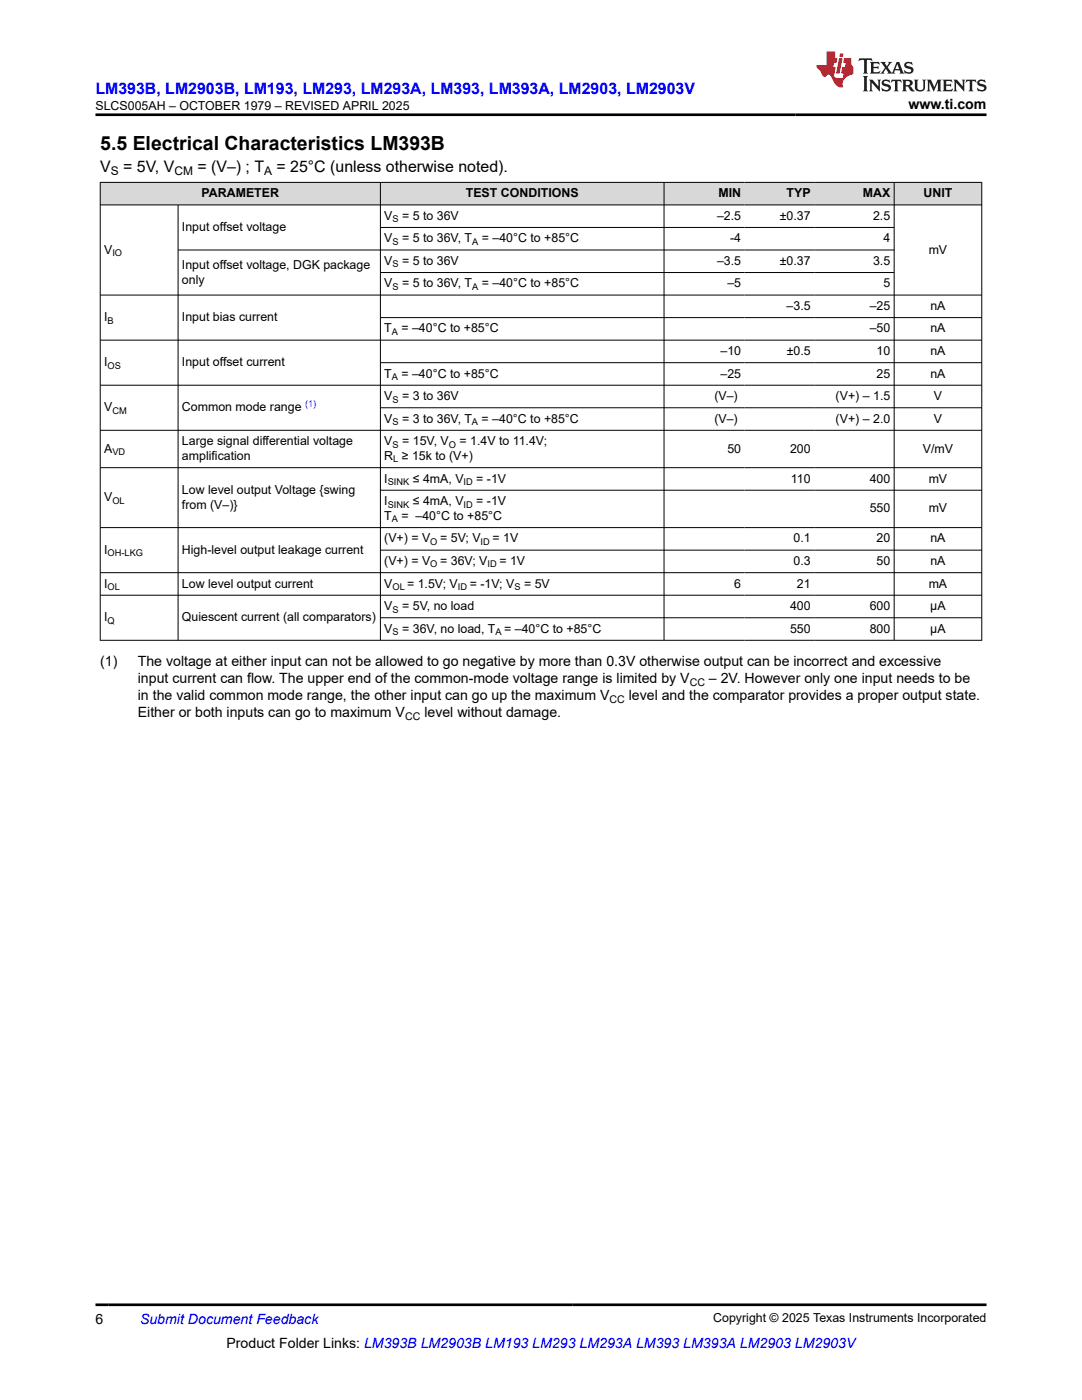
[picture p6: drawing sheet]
<svg xmlns="http://www.w3.org/2000/svg" width="216mm" height="279mm" viewBox="0 0 216 279" stroke-linecap="round" stroke-linejoin="round" font-family="sans-serif">
<defs><g id="words">
<text font-size="3.9" x="20" y="29.9">5.5 Electrical Characteristics LM393B</text>
<text font-size="3.2" fill="#00f" x="19" y="18.7">LM393B, LM2903B, LM193, LM293, LM293A, LM393, LM393A, LM2903, LM2903V</text>
<g font-size="3.2">
<text x="20" y="34.3">V</text>
<text x="24.6" y="34.3">= 5V, V</text>
<text x="39.4" y="34.3">= (V–) ; T</text>
<text x="55.2" y="34.3">= 25°C (unless otherwise noted).</text>
</g>
<g font-size="2.8">
<text x="181.3" y="21.8">www.ti.com</text>
<text x="20" y="132.9">(1)</text>
<text x="27.5" y="132.9">The voltage at either input can not be allowed to go negative by more than 0.3V otherwise output can be incorrect and excessive</text>
<text x="27.5" y="136.3">input current can flow. The upper end of the common-mode voltage range is limited by V</text>
<text x="141.5" y="136.3">– 2V. However only one input needs to be</text>
<text x="27.5" y="143.1">Either or both inputs can go to maximum V</text>
<text x="27.5" y="139.7">in the valid common mode range, the other input can go up the maximum V</text>
<text x="84.7" y="143.1">level without damage.</text>
<text x="125.5" y="139.7">level and the comparator provides a proper output state.</text>
<text x="19" y="264.2">6</text>
<text x="45.2" y="269">Product Folder Links: LM393B LM2903B LM193 LM293 LM293A LM393 LM393A LM2903 LM2903V</text>
</g>
<text font-size="2.8" fill="#00f" x="27.9" y="264.2">Submit Document Feedback</text>
<g font-size="2.5">
<text x="19" y="21.9">SLCS005AH – OCTOBER 1979 – REVISED APRIL 2025</text>
<text x="40.2" y="39.4">PARAMETER</text>
<text x="93" y="39.4">TEST CONDITIONS</text>
<text x="143.4" y="39.4">MIN</text>
<text x="157" y="39.4">TYP</text>
<text x="172.2" y="39.4">MAX</text>
<text x="184.3" y="39.4">UNIT</text>
<text x="36.3" y="46.1">Input offset voltage</text>
<text x="76.7" y="43.9">V</text>
<text x="80.2" y="43.9">= 5 to 36V</text>
<text x="143.1" y="43.9">–2.5</text>
<text x="155.6" y="43.9">±0.37</text>
<text x="174.2" y="43.9">2.5</text>
<text x="20.8" y="50.6">V</text>
<text x="36.3" y="53.6">Input offset voltage, DGK package</text>
<text x="76.7" y="48.4">V</text>
<text x="76.7" y="52.9">V</text>
<text x="80.2" y="48.4">= 5 to 36V, T</text>
<text x="80.2" y="52.9">= 5 to 36V</text>
<text x="96.1" y="48.4">= –40°C to +85°C</text>
<text x="143.1" y="52.9">–3.5</text>
<text x="145.7" y="48.4">-4</text>
<text x="155.6" y="52.9">±0.37</text>
<text x="174.2" y="52.9">3.5</text>
<text x="176.3" y="48.4">4</text>
<text x="185.3" y="50.6">mV</text>
<text x="36.3" y="56.6">only</text>
<text x="76.7" y="57.4">V</text>
<text x="80.2" y="57.4">= 5 to 36V, T</text>
<text x="96.1" y="57.4">= –40°C to +85°C</text>
<text x="145.1" y="57.4">–5</text>
<text x="176.3" y="57.4">5</text>
<text x="20.8" y="64.1">I</text>
<text x="36.3" y="64.1">Input bias current</text>
<text x="157" y="61.8">–3.5</text>
<text x="173.5" y="61.8">–25</text>
<text x="185.6" y="61.8">nA</text>
<text x="76.7" y="66.3">T</text>
<text x="80.1" y="66.3">= –40°C to +85°C</text>
<text x="143.8" y="70.8">–10</text>
<text x="157" y="70.8">±0.5</text>
<text x="173.5" y="66.3">–50</text>
<text x="174.9" y="70.8">10</text>
<text x="185.6" y="66.3">nA</text>
<text x="185.6" y="70.8">nA</text>
<text x="20.8" y="73.1">I</text>
<text x="36.3" y="73.1">Input offset current</text>
<text x="76.7" y="75.3">T</text>
<text x="80.1" y="75.3">= –40°C to +85°C</text>
<text x="143.8" y="75.3">–25</text>
<text x="174.9" y="75.3">25</text>
<text x="185.6" y="75.3">nA</text>
<text x="20.8" y="82.1">V</text>
<text x="36.3" y="82.1">Common mode range</text>
<text x="76.7" y="79.8">V</text>
<text x="80.2" y="79.8">= 3 to 36V</text>
<text x="142.5" y="79.8">(V–)</text>
<text x="166.7" y="79.8">(V+) – 1.5</text>
<text x="186.3" y="79.8">V</text>
<text x="36.3" y="88.8">Large signal differential voltage</text>
<text x="76.7" y="84.3">V</text>
<text x="76.7" y="88.8">V</text>
<text x="80.2" y="84.3">= 3 to 36V, T</text>
<text x="80.2" y="88.8">= 15V, V</text>
<text x="91.7" y="88.8">= 1.4V to 11.4V;</text>
<text x="96.1" y="84.3">= –40°C to +85°C</text>
<text x="142.5" y="84.3">(V–)</text>
<text x="166.7" y="84.3">(V+) – 2.0</text>
<text x="186.3" y="84.3">V</text>
<text x="20.8" y="90.3">A</text>
<text x="36.3" y="91.8">amplification</text>
<text x="76.7" y="91.8">R ≥ 15k to (V+)</text>
<text x="145.1" y="90.3">50</text>
<text x="157.6" y="90.3">200</text>
<text x="184.1" y="90.3">V/mV</text>
<text x="20.8" y="100">V</text>
<text x="36.3" y="98.5">Low level output Voltage {swing</text>
<text x="36.3" y="101.5">from (V–)}</text>
<text x="76.7" y="96.3">I</text>
<text x="76.7" y="100.8">I</text>
<text x="82.4" y="96.3">≤ 4mA, V</text>
<text x="82.4" y="100.8">≤ 4mA, V</text>
<text x="95" y="96.3">= -1V</text>
<text x="95" y="100.8">= -1V</text>
<text x="157.8" y="96.3">110</text>
<text x="173.5" y="96.3">400</text>
<text x="185.3" y="96.3">mV</text>
<text x="76.7" y="103.8">T</text>
<text x="80.1" y="103.8">= –40°C to +85°C</text>
<text x="173.5" y="102.3">550</text>
<text x="185.3" y="102.3">mV</text>
<text x="20.8" y="110.5">I</text>
<text x="36.3" y="110.5">High-level output leakage current</text>
<text x="76.7" y="108.3">(V+) = V</text>
<text x="76.7" y="112.8">(V+) = V</text>
<text x="87.8" y="108.3">= 5V; V</text>
<text x="87.8" y="112.8">= 36V; V</text>
<text x="98.3" y="108.3">= 1V</text>
<text x="99.6" y="112.8">= 1V</text>
<text x="158.3" y="108.3">0.1</text>
<text x="158.3" y="112.8">0.3</text>
<text x="174.9" y="108.3">20</text>
<text x="174.9" y="112.8">50</text>
<text x="185.6" y="108.3">nA</text>
<text x="185.6" y="112.8">nA</text>
<text x="20.8" y="117.3">I</text>
<text x="36.3" y="117.3">Low level output current</text>
<text x="76.7" y="117.3">V</text>
<text x="81.2" y="117.3">= 1.5V; V</text>
<text x="93.7" y="117.3">= -1V; V</text>
<text x="104.6" y="117.3">= 5V</text>
<text x="146.5" y="117.3">6</text>
<text x="159" y="117.3">21</text>
<text x="185.3" y="117.3">mA</text>
<text x="20.8" y="124">I</text>
<text x="36.3" y="124">Quiescent current (all comparators)</text>
<text x="76.7" y="121.7">V</text>
<text x="80.2" y="121.7">= 5V, no load</text>
<text x="157.6" y="121.7">400</text>
<text x="173.5" y="121.7">600</text>
<text x="185.6" y="121.7">µA</text>
<text x="76.7" y="126.2">V</text>
<text x="80.2" y="126.2">= 36V, no load, T</text>
<text x="100.6" y="126.2">= –40°C to +85°C</text>
<text x="157.6" y="126.2">550</text>
<text x="173.5" y="126.2">800</text>
<text x="185.6" y="126.2">µA</text>
<text x="142.3" y="263.9">Copyright © 2025 Texas Instruments Incorporated</text>
</g>
<g font-size="2.4">
<text x="22.1" y="34.9">S</text>
<text x="34.8" y="34.9">CM</text>
<text x="52.7" y="34.9">A</text>
</g>
<g font-size="2.1">
<text x="137.6" y="136.9">CC</text>
<text x="80.8" y="143.7">CC</text>
<text x="121.6" y="140.3">CC</text>
</g>
<g font-size="1.9">
<text x="78.3" y="44.4">S</text>
<text x="22.4" y="51.1">IO</text>
<text x="78.3" y="48.8">S</text>
<text x="78.3" y="53.3">S</text>
<text x="94.2" y="48.8">A</text>
<text x="78.3" y="57.8">S</text>
<text x="94.2" y="57.8">A</text>
<text x="21.5" y="64.6">B</text>
<text x="78.2" y="66.8">A</text>
<text x="21.5" y="73.6">OS</text>
<text x="78.2" y="75.8">A</text>
<text x="22.4" y="82.6">CM</text>
<text x="78.3" y="80.3">S</text>
<text x="78.3" y="84.8">S</text>
<text x="78.3" y="89.3">S</text>
<text x="89.6" y="89.3">O</text>
<text x="94.2" y="84.8">A</text>
<text x="22.4" y="90.8">VD</text>
<text x="78.5" y="92.3">L</text>
<text x="22.4" y="100.5">OL</text>
<text x="77.4" y="96.8">SINK</text>
<text x="77.4" y="101.3">SINK</text>
<text x="92.5" y="96.8">ID</text>
<text x="92.5" y="101.3">ID</text>
<text x="78.2" y="104.3">A</text>
<text x="21.5" y="111">OH-LKG</text>
<text x="85.9" y="108.7">O</text>
<text x="85.9" y="113.2">O</text>
<text x="95.9" y="108.7">ID</text>
<text x="97.3" y="113.2">ID</text>
<text x="21.5" y="117.7">OL</text>
<text x="78.3" y="117.7">OL</text>
<text x="91.4" y="117.7">ID</text>
<text x="102.6" y="117.7">S</text>
<text x="21.5" y="124.5">Q</text>
<text x="78.3" y="122.2">S</text>
<text x="78.3" y="126.7">S</text>
<text x="98.8" y="126.7">A</text>
</g>
<text font-size="1.9" fill="#00f" x="60.9" y="81.3">(1)</text>
</g></defs>
<g fill="#d8d8d8">
<path d="M20 36.4h175.9v4.5h-175.9z" fill-rule="evenodd"/>
<path d="M20.1 36.5h55.7v4.3h-55.7z" fill-rule="evenodd"/>
<path d="M76 36.5h56.4v4.3h-56.4z" fill-rule="evenodd"/>
<path d="M132.6 36.5h16v4.3h-16z" fill-rule="evenodd"/>
<path d="M148.6 36.5h13.9v4.3h-13.9z" fill-rule="evenodd"/>
<path d="M162.5 36.5h15.9v4.3h-15.9z" fill-rule="evenodd"/>
<path d="M178.5 36.5h17.3v4.3h-17.3z" fill-rule="evenodd"/>
</g>
<g fill="none" stroke="#000" stroke-width=".2">
<path d="M19.9 36.4h176.1M20 36.3v91.5M75.9 36.3v91.5M132.5 36.3v91.5M178.4 36.3v91.5M195.9 36.3v91.5M19.9 40.9h176.1M19.9 58.9h176.1M35.5 40.9v86.9M35.5 49.9h143M75.9 45.4h102.6M75.9 54.4h102.6"/>
<path d="M19.9 67.9h176.1M19.9 76.9h176.1M75.9 63.4h120.1M75.9 72.4h120.1M19.9 85.9h176.1M19.9 93.3h176.1M75.9 81.4h120.1M75.9 97.8h120.1M19.9 114.3h176.1M19.9 118.8h176.1M75.9 109.8h120.1M196 105.3h-176.1"/>
<path d="M19.9 127.8h176.1M75.9 123.3h120.1"/>
</g>
<path d="M171.5 11.6l-.2 .6 .5-.2h.6v.1v2.2l-.2 .4h1l-.2-.4v-2.2v-.1h.5l.6 .2-.2-.6zM173.6 12.4l.2 .3v1.6l-.2 .4h1.9l.1-.6a1.08 1.08 0 0 1-1.3 .2v-.7h.6l.4 .2v-.7l-.4 .2h-.6v-.5l.2-.2a1 1 0 0 1 1 .3l-.1-.5zM175.7 12.4l.9 1.1-1 1.2h.9l-.2-.2 .5-.8 .4 .8-.2 .2h1.6l-.2-.2 .2-.5h.9l.1 .5-.1 .2h.9l-.2-.4-.8-1.9h-.5l-.9 2.1-.9-1.1 .9-1h-.8l.2 .2-.4 .6-.4-.6 .2-.2zM179 12.8l.4 1h-.7zM180.7 12.5a.65 .65 0 0 0-.2 .7 .65 .65 0 0 0 .6 .5l.6 .1 .1 .3a.79 .79 0 0 1-.7 .4 .79 .79 0 0 1-.7-.5l.1 .7 .2-.1a.93 .93 0 0 0 1.1 0 .93 .93 0 0 0 .4-.9 1.46 1.46 0 0 0-1.2-.6l-.1-.3a1.09 1.09 0 0 1 1.2 .2l-.2-.6-.1 .1-.5-.2zM172.2 15.2l.2 .4v2.2l-.2 .4h1l-.2-.4v-2.2l.2-.4zM173.4 15.9l.2 .4v1.5l-.2 .4h.8l-.3-.4 .1-1.3 1.6 1.8v-2l.2-.4h-.7l.1 .2 .1 1.1-1.2-1.3zM176.2 16a.65 .65 0 0 0-.2 .8 .65 .65 0 0 0 .6 .4l.6 .2 .1 .2a.79 .79 0 0 1-.7 .4 .79 .79 0 0 1-.7-.5l.1 .7 .2-.1a.93 .93 0 0 0 1.1 .1 .93 .93 0 0 0 .4-1 1.46 1.46 0 0 0-1.2-.5l-.1-.4a1.09 1.09 0 0 1 1.2 .2l-.1-.6-.2 .1-.5-.1zM177.9 15.9l-.1 .6a.63 .63 0 0 1 .8-.3v1.6l-.3 .4h1l-.2-.4v-1.6a.66 .66 0 0 1 .8 .3l-.1-.6zM180 15.9l.2 .4v1.5l-.2 .4h1l-.2-.2-.1-.7h.5l.1 .2a.79 .79 0 0 0 1.2 .6l-1-.9a.61 .61 0 0 0 .6-.6 .61 .61 0 0 0-.5-.7zM180.8 16.2h.1a.47 .47 0 0 1 .5 .1 .47 .47 0 0 1 .1 .5l-.1 .1-.7 .1zM182.3 15.9l.2 .2a2.27 2.27 0 0 0 .4 2 1.04 1.04 0 0 0 1.7-.7v-1.3l.2-.2h-.8l.2 .4v1.1a.6 .6 0 0 1-.6 .6 .6 .6 0 0 1-.6-.6v-1.1l.3-.4zM184.9 15.9l.2 .4v1.5l-.2 .4h.8l-.3-.4v-1.4l.9 1.9 .9-1.9v1.4l-.3 .4h1l-.2-.4v-1.5l.2-.4h-.8l-.7 1.5-.6-1.5zM188.1 15.9l.2 .4v1.5l-.2 .4h1.9l.1-.6a1.09 1.09 0 0 1-1.3 .2v-.7h.6l.4 .2v-.6l-.4 .2h-.6v-.6l.2-.1a1.01 1.01 0 0 1 1 .3l-.1-.6zM190.2 15.9l.3 .4v1.5l-.3 .4h.8l-.2-.4v-1.3l1.6 1.8v-2l.2-.4h-.7l.2 .2v1.1l-1.2-1.3zM192.8 15.9l-.1 .6a.63 .63 0 0 1 .8-.3v1.6l-.3 .4h1l-.2-.4v-1.6a.66 .66 0 0 1 .8 .3l-.1-.6zM195.2 16a.65 .65 0 0 0-.2 .8 .65 .65 0 0 0 .6 .4l.6 .2 .2 .2a.79 .79 0 0 1-.7 .4 .79 .79 0 0 1-.7-.5l.1 .7 .2-.1a.93 .93 0 0 0 1 .1 .93 .93 0 0 0 .5-1 1.46 1.46 0 0 0-1.3-.5v-.4a1.09 1.09 0 0 1 1.2 .2l-.2-.6-.2 .1-.5-.1z" fill="#231f20"/>
<path d="M164.9 10.3v2.7h-2l.1 .4 .8 1a.95 .95 0 0 0 1 .9 .59 .59 0 0 1 .5-.4 .59 .59 0 0 1 .5 .3l.4 .8a1.59 1.59 0 0 0 2.1 1.4 1.61 1.61 0 0 1 1-2.3l1-.3-.1-1.5a1.59 1.59 0 0 1-.3-1.7h-1.5l-.2 .9h.6l-.2 .9h-.5l-.2 .9v.3l.4 .1-.1 .9h-.7a.73 .73 0 0 1-1-.7l.3-1.5h-.5l.1-.9h.5l.2-.9h-.5v-1.3zM167.4 11.6l-.6 3.1h.7l.6-3.1zM167.6 10.7l-.1 .6h.7l.1-.6z" fill="#ed1c24"/>
<path d="M19 22.9h177.8M19 260.4h177.8" fill="none" stroke="#000" stroke-width=".53"/>
<use href="#words"/>
</svg>
